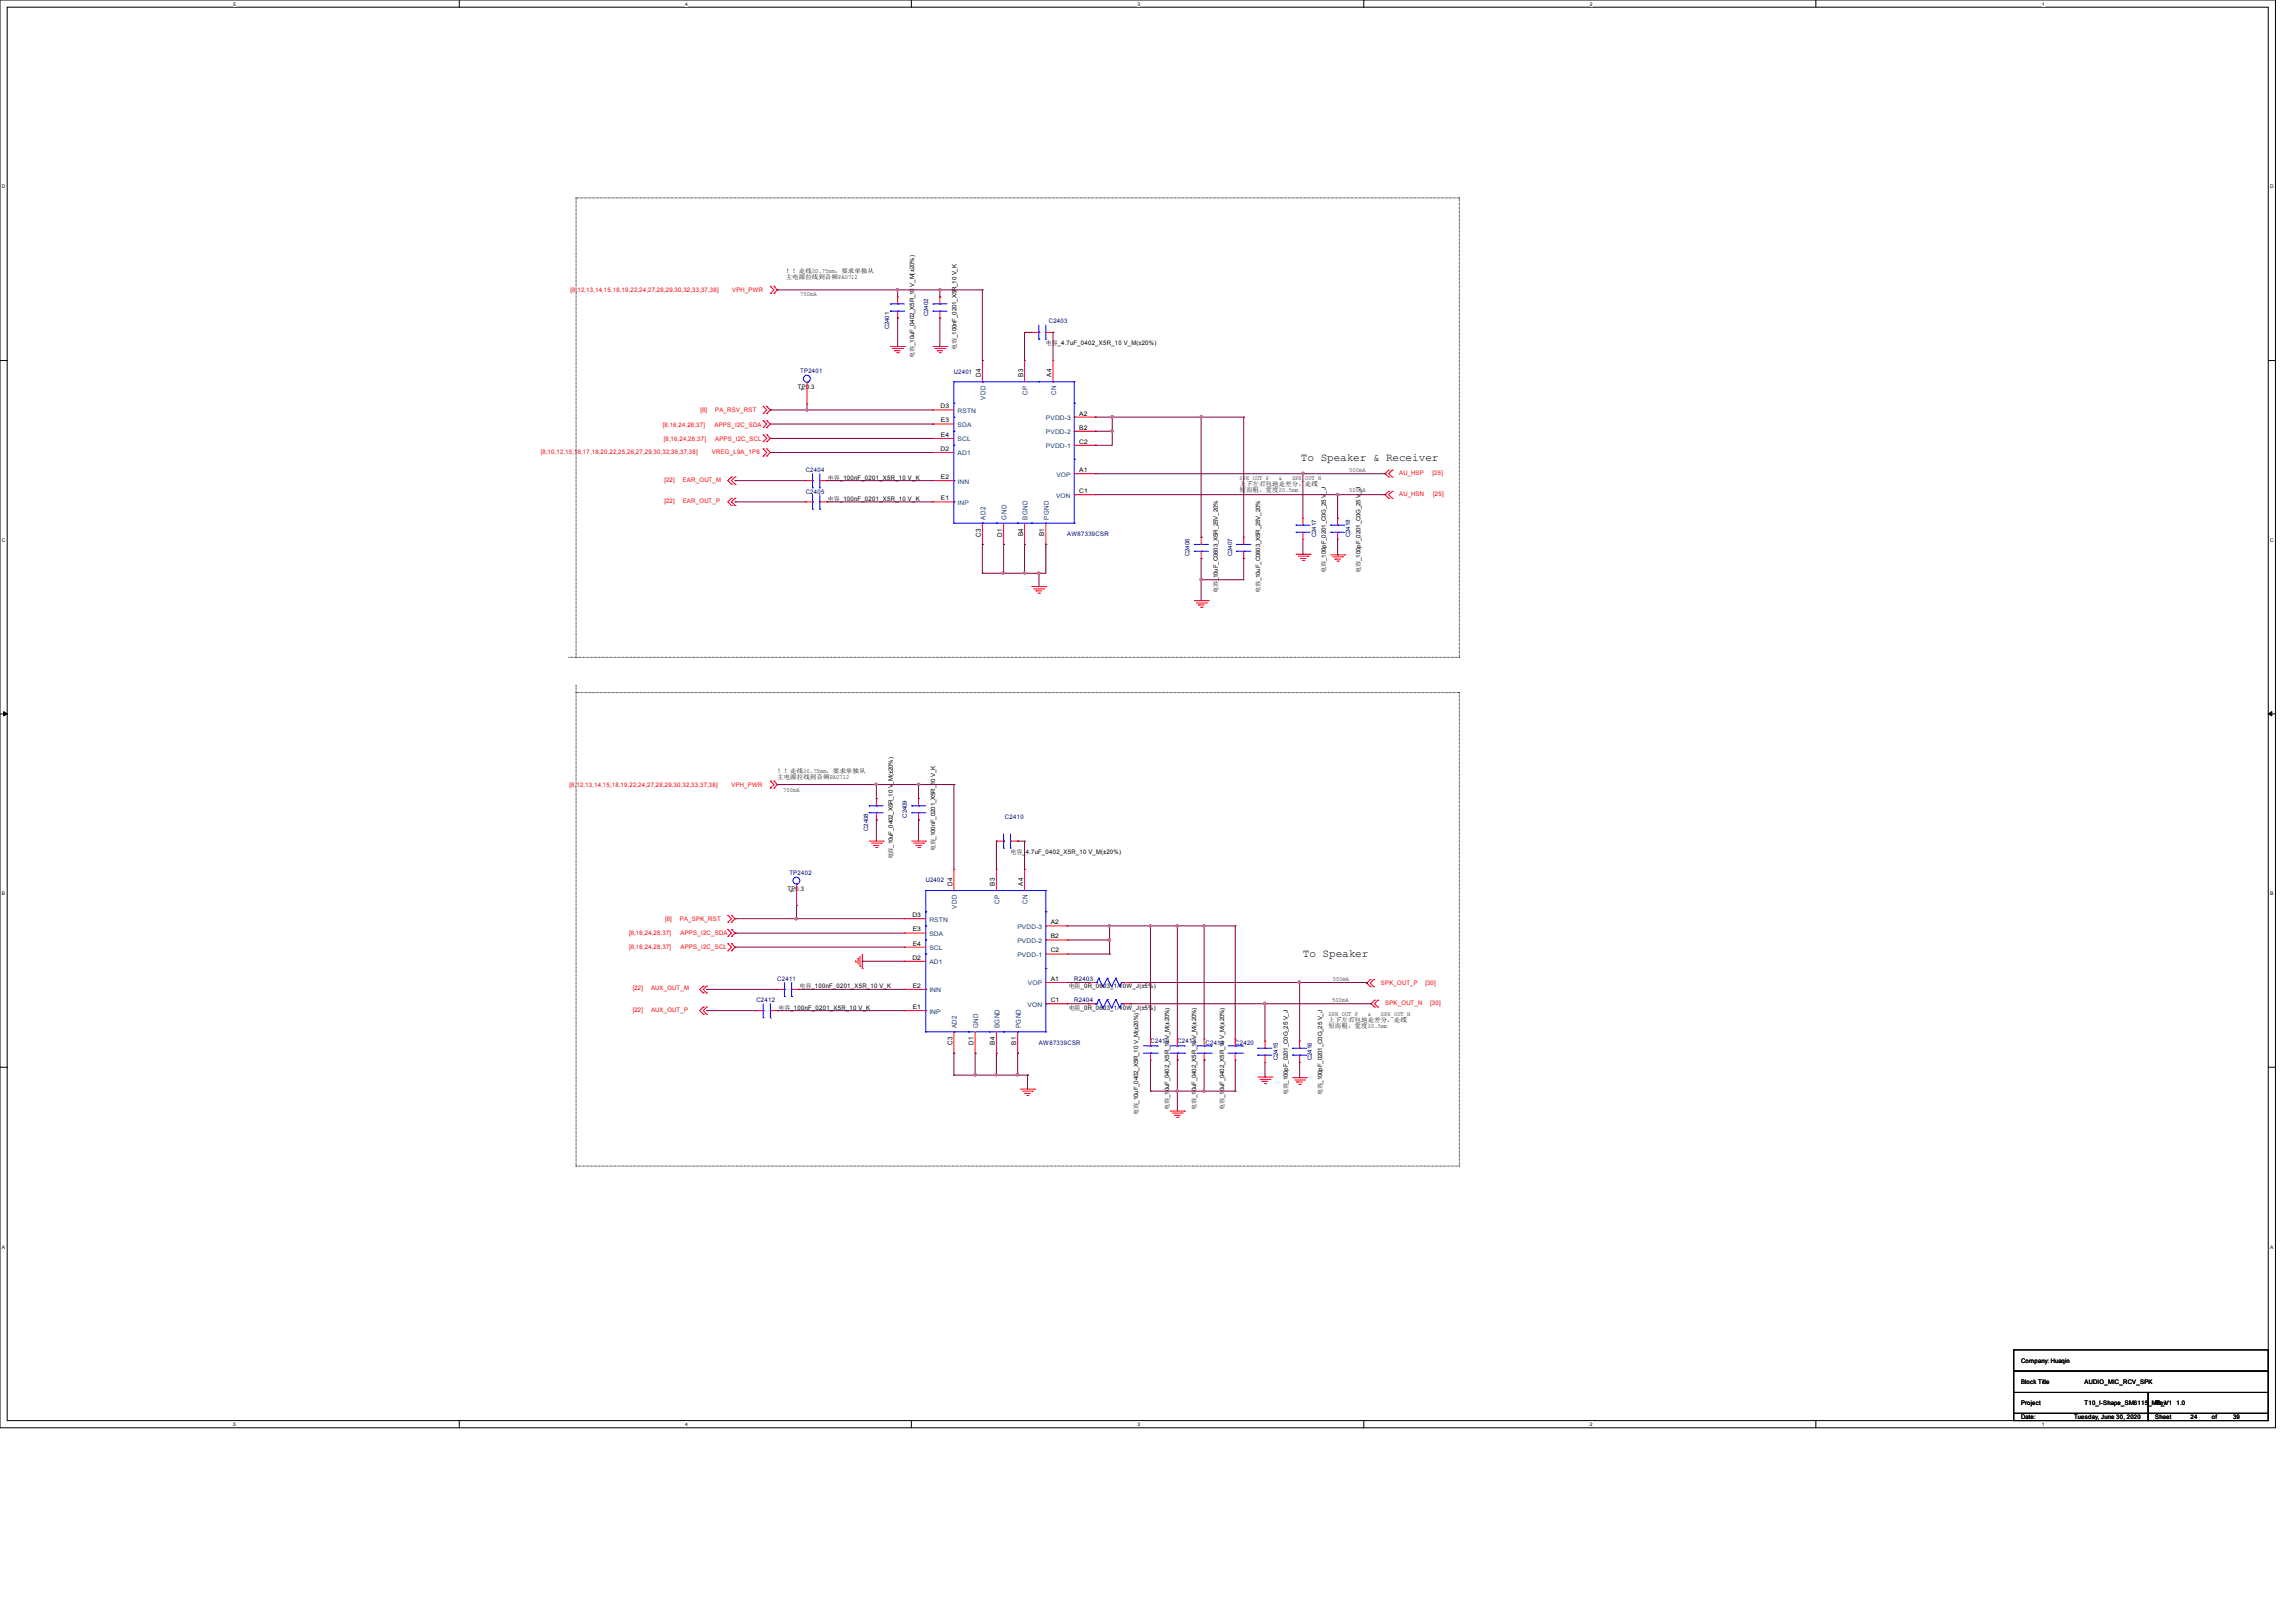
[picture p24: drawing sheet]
<svg xmlns="http://www.w3.org/2000/svg" width="297mm" height="210mm" viewBox="0 0 297 210" stroke-linecap="round" stroke-linejoin="round" font-family="sans-serif">
<defs><g id="words">
<g font-size="1.4">
<text x="168.4" y="59.6">To Speaker &amp; Receiver</text>
<text x="168.6" y="123.8">To Speaker</text>
</g>
<g font-size=".9">
<text x="104.2" y="50.6" transform="rotate(-90 104.2 50.6)">1</text>
<text x="126.9" y="48.8" transform="rotate(-90 126.9 48.8)">D4</text>
<text x="132.4" y="48.8" transform="rotate(-90 132.4 48.8)">B3</text>
<text x="136.1" y="48.8" transform="rotate(-90 136.1 48.8)">A4</text>
<text x="126.9" y="69.4" transform="rotate(-90 126.9 69.4)">C3</text>
<text x="129.7" y="69.4" transform="rotate(-90 129.7 69.4)">D1</text>
<text x="132.4" y="69.4" transform="rotate(-90 132.4 69.4)">B4</text>
<text x="135.1" y="69.4" transform="rotate(-90 135.1 69.4)">B1</text>
<text x="102.9" y="115.5" transform="rotate(-90 102.9 115.5)">1</text>
<text x="123.2" y="114.6" transform="rotate(-90 123.2 114.6)">D4</text>
<text x="128.7" y="114.6" transform="rotate(-90 128.7 114.6)">B3</text>
<text x="132.4" y="114.6" transform="rotate(-90 132.4 114.6)">A4</text>
<text x="123.2" y="135.3" transform="rotate(-90 123.2 135.3)">C3</text>
<text x="126" y="135.3" transform="rotate(-90 126 135.3)">D1</text>
<text x="128.7" y="135.2" transform="rotate(-90 128.7 135.2)">B4</text>
<text x="131.5" y="135.2" transform="rotate(-90 131.5 135.2)">B1</text>
</g>
<g font-size=".9" fill="#004080">
<text x="127.5" y="51.7" transform="rotate(-90 127.5 51.7)">VDD</text>
<text x="133" y="51.1" transform="rotate(-90 133 51.1)">CP</text>
<text x="136.7" y="51.1" transform="rotate(-90 136.7 51.1)">CN</text>
<text x="127.5" y="67.2" transform="rotate(-90 127.5 67.2)">AD2</text>
<text x="130.3" y="67.2" transform="rotate(-90 130.3 67.2)">GND</text>
<text x="133" y="67.2" transform="rotate(-90 133 67.2)">BGND</text>
<text x="135.7" y="67.2" transform="rotate(-90 135.7 67.2)">PGND</text>
<text x="123.8" y="117.6" transform="rotate(-90 123.8 117.6)">VDD</text>
<text x="129.3" y="116.9" transform="rotate(-90 129.3 116.9)">CP</text>
<text x="133" y="117" transform="rotate(-90 133 117)">CN</text>
<text x="123.8" y="133.1" transform="rotate(-90 123.8 133.1)">AD2</text>
<text x="126.6" y="133.1" transform="rotate(-90 126.6 133.1)">GND</text>
<text x="129.3" y="133.1" transform="rotate(-90 129.3 133.1)">BGND</text>
<text x="132.1" y="133.1" transform="rotate(-90 132.1 133.1)">PGND</text>
</g>
<g font-size=".8">
<text x="101.7" y="35.3">！！走线≥0.75mm，要求单独从</text>
<text x="101.7" y="36.1">主电源拉线到音频PAU712</text>
<text x="103.6" y="38.4">750mA</text>
<text x="118.3" y="46.3" transform="rotate(-90 118.3 46.3)">电容_10uF_0402_X5R_10 V_M(±20%)</text>
<text x="123.8" y="45.3" transform="rotate(-90 123.8 45.3)">电容_100nF_0201_X5R_10 V_K</text>
<text x="135.3" y="44.7">电容_4.7uF_0402_X5R_10 V_M(±20%)</text>
<text x="103.3" y="50.3">TP0.3</text>
<text x="121.7" y="52.8">D3</text>
<text x="139.7" y="53.8">A2</text>
<text x="121.7" y="58.3">D2</text>
<text x="121.8" y="54.7">E3</text>
<text x="121.8" y="56.5">E4</text>
<text x="139.7" y="57.4">C2</text>
<text x="139.7" y="55.6">B2</text>
<text x="107.1" y="64.8">电容_100nF_0201_X5R_10 V_K</text>
<text x="107.1" y="62.1">电容_100nF_0201_X5R_10 V_K</text>
<text x="121.8" y="64.7">E1</text>
<text x="121.8" y="62">E2</text>
<text x="139.7" y="63.8">C1</text>
<text x="139.7" y="61.1">A1</text>
<text x="160.4" y="62.9">上下左右包地走差分，走线</text>
<text x="160.4" y="63.7">短而粗，宽度≥0.5mm</text>
<text x="160.4" y="62.1">SPK_OUT_P</text>
<text x="165.5" y="62.1">&amp;</text>
<text x="167.2" y="62.1">SPK_OUT_N</text>
<text x="174.6" y="61">500mA</text>
<text x="174.6" y="63.7">500mA</text>
<text x="157.6" y="76.8" transform="rotate(-90 157.6 76.8)">电容_10uF_C0603_X5R_25V_20%</text>
<text x="163.1" y="76.8" transform="rotate(-90 163.1 76.8)">电容_10uF_C0603_X5R_25V_20%</text>
<text x="171.6" y="74.1" transform="rotate(-90 171.6 74.1)">电容_100pF_0201_C0G_25 V_J</text>
<text x="176.1" y="74.1" transform="rotate(-90 176.1 74.1)">电容_100pF_0201_C0G_25 V_J</text>
<text x="100.6" y="100">！！走线≥0.75mm，要求单独从</text>
<text x="100.6" y="100.8">主电源拉线到音频PAU712</text>
<text x="101.4" y="102.4">750mA</text>
<text x="115.5" y="111.2" transform="rotate(-90 115.5 111.2)">电容_10uF_0402_X5R_10 V_M(±20%)</text>
<text x="121" y="110.2" transform="rotate(-90 121 110.2)">电容_100nF_0201_X5R_10 V_K</text>
<text x="130.8" y="110.5">电容_4.7uF_0402_X5R_10 V_M(±20%)</text>
<text x="101.9" y="115.3">TP0.3</text>
<text x="118.1" y="118.7">D3</text>
<text x="136" y="119.6">A2</text>
<text x="118.1" y="124.2">D2</text>
<text x="118.1" y="120.5">E3</text>
<text x="118.1" y="122.3">E4</text>
<text x="136" y="123.2">C2</text>
<text x="136" y="121.4">B2</text>
<text x="100.8" y="130.6">电容_100nF_0201_X5R_10 V_K</text>
<text x="103.5" y="127.9">电容_100nF_0201_X5R_10 V_K</text>
<text x="118.1" y="130.6">E1</text>
<text x="118.1" y="127.8">E2</text>
<text x="136" y="129.7">C1</text>
<text x="136" y="126.9">A1</text>
<text x="138.3" y="127.9">电阻_0R_0603_1/10W_J(±5%)</text>
<text x="138.3" y="130.6">电阻_0R_0603_1/10W_J(±5%)</text>
<text x="171.9" y="131.4">SPK_OUT_P</text>
<text x="172.4" y="129.6">500mA</text>
<text x="172.5" y="126.9">500mA</text>
<text x="177" y="131.4">&amp;</text>
<text x="178.7" y="131.4">SPK_OUT_N</text>
<text x="171.9" y="132.2">上下左右包地走差分，走线</text>
<text x="171.9" y="133.1">短而粗，宽度≥0.5mm</text>
<text x="151.3" y="143.6" transform="rotate(-90 151.3 143.6)">电容_10uF_0402_X5R_10 V_M(±20%)</text>
<text x="154.8" y="143.6" transform="rotate(-90 154.8 143.6)">电容_10uF_0402_X5R_10 V_M(±20%)</text>
<text x="158.4" y="143.6" transform="rotate(-90 158.4 143.6)">电容_10uF_0402_X5R_10 V_M(±20%)</text>
<text x="166.7" y="141.7" transform="rotate(-90 166.7 141.7)">电容_100pF_0201_C0G_25 V_J</text>
<text x="171.1" y="141.7" transform="rotate(-90 171.1 141.7)">电容_100pF_0201_C0G_25 V_J</text>
<text x="147.3" y="144.3" transform="rotate(-90 147.3 144.3)">电容_10uF_0402_X5R_10 V_M(±20%)</text>
<text x="261.6" y="179.1">Block Title</text>
<text x="261.6" y="176.4">Company: Huaqin</text>
<text x="269.8" y="179.1">AUDIO_MIC_RCV_SPK</text>
<text x="261.6" y="181.8">Project</text>
<text x="261.6" y="183.6">Date:</text>
<text x="268.4" y="183.6">Tuesday, June 30, 2020</text>
<text x="269.8" y="181.8">T10_I-Shape_SM6115_MB_V1</text>
<text x="278.9" y="181.8">Rev</text>
<text x="278.9" y="183.6">Sheet</text>
<text x="281.7" y="181.8">1.0</text>
<text x="283.5" y="183.6">24</text>
<text x="286.2" y="183.6">of</text>
<text x="289" y="183.6">39</text>
</g>
<g font-size=".8" fill="#f00">
<text x="73.8" y="37.8">[8,12,13,14,15,18,19,22,24,27,28,29,30,32,33,37,38]</text>
<text x="94.7" y="37.8">VPH_PWR</text>
<text x="90.6" y="53.3">[8]</text>
<text x="92.5" y="53.3">PA_RSV_RST</text>
<text x="70" y="58.8">[8,10,12,15,16,17,18,20,22,25,26,27,29,30,32,36,37,38]</text>
<text x="85.8" y="55.2">[8,16,24,28,37]</text>
<text x="85.9" y="57">[8,16,24,28,37]</text>
<text x="92.1" y="58.8">VREG_L9A_1P8</text>
<text x="92.5" y="55.2">APPS_I2C_SDA</text>
<text x="92.5" y="57">APPS_I2C_SCL</text>
<text x="86" y="65.1">[22]</text>
<text x="86" y="62.3">[22]</text>
<text x="88.4" y="65.1">EAR_OUT_P</text>
<text x="88.4" y="62.3">EAR_OUT_M</text>
<text x="181.1" y="61.5">AU_HSP</text>
<text x="181.1" y="64.2">AU_HSN</text>
<text x="185.4" y="61.5">[25]</text>
<text x="185.5" y="64.2">[25]</text>
<text x="73.7" y="101.8">[8,12,13,14,15,18,19,22,24,27,28,29,30,32,33,37,38]</text>
<text x="94.7" y="101.8">VPH_PWR</text>
<text x="86.1" y="119.2">[8]</text>
<text x="88" y="119.2">PA_SPK_RST</text>
<text x="81.4" y="122.9">[8,16,24,28,37]</text>
<text x="81.4" y="121">[8,16,24,28,37]</text>
<text x="88.1" y="122.9">APPS_I2C_SCL</text>
<text x="88.1" y="121">APPS_I2C_SDA</text>
<text x="81.9" y="130.9">[22]</text>
<text x="81.9" y="128.1">[22]</text>
<text x="84.2" y="130.9">AUX_OUT_P</text>
<text x="84.2" y="128.1">AUX_OUT_M</text>
<text x="178.7" y="127.4">SPK_OUT_P</text>
<text x="179.3" y="130.1">SPK_OUT_N</text>
<text x="184.5" y="127.4">[30]</text>
<text x="185.1" y="130.1">[30]</text>
</g>
<g font-size=".8" fill="#000080">
<text x="120.1" y="40.9" transform="rotate(-90 120.1 40.9)">C2402</text>
<text x="135.7" y="41.8">C2403</text>
<text x="115.1" y="42.6" transform="rotate(-90 115.1 42.6)">C2401</text>
<text x="103.6" y="48.2">TP2401</text>
<text x="123.5" y="48.3">U2401</text>
<text x="104.3" y="63.9">C2405</text>
<text x="104.3" y="61.1">C2404</text>
<text x="138.1" y="69.3">AW87339CSR</text>
<text x="153.9" y="72" transform="rotate(-90 153.9 72)">C2406</text>
<text x="159.4" y="72" transform="rotate(-90 159.4 72)">C2407</text>
<text x="170.3" y="69.5" transform="rotate(-90 170.3 69.5)">C2417</text>
<text x="174.7" y="69.5" transform="rotate(-90 174.7 69.5)">C2418</text>
<text x="112.4" y="107.5" transform="rotate(-90 112.4 107.5)">C2408</text>
<text x="117.4" y="105.8" transform="rotate(-90 117.4 105.8)">C2409</text>
<text x="130.1" y="105.9">C2410</text>
<text x="102.2" y="113.2">TP2402</text>
<text x="119.8" y="114.2">U2402</text>
<text x="97.9" y="129.7">C2412</text>
<text x="100.6" y="127">C2411</text>
<text x="139" y="127">R2403</text>
<text x="139" y="129.7">R2404</text>
<text x="134.5" y="135.2">AW87339CSR</text>
<text x="148.9" y="135">C2419</text>
<text x="152.4" y="135">C2413</text>
<text x="156" y="135.2">C2414</text>
<text x="159.9" y="135.2">C2420</text>
<text x="165.4" y="137.2" transform="rotate(-90 165.4 137.2)">C2415</text>
<text x="169.8" y="137.2" transform="rotate(-90 169.8 137.2)">C2416</text>
</g>
<g font-size=".8" fill="#004080">
<text x="123.9" y="53.4">RSTN</text>
<text x="123.9" y="55.2">SDA</text>
<text x="123.9" y="57.1">SCL</text>
<text x="123.9" y="58.9">AD1</text>
<text x="135.4" y="58">PVDD-1</text>
<text x="135.4" y="56.2">PVDD-2</text>
<text x="135.4" y="54.4">PVDD-3</text>
<text x="123.9" y="65.3">INP</text>
<text x="123.9" y="62.6">INN</text>
<text x="136.7" y="64.4">VON</text>
<text x="136.7" y="61.7">VOP</text>
<text x="120.3" y="119.3">RSTN</text>
<text x="120.3" y="121.1">SDA</text>
<text x="120.3" y="122.9">SCL</text>
<text x="120.3" y="124.8">AD1</text>
<text x="131.7" y="123.8">PVDD-1</text>
<text x="131.7" y="122">PVDD-2</text>
<text x="131.7" y="120.2">PVDD-3</text>
<text x="120.3" y="131.1">INP</text>
<text x="120.3" y="128.4">INN</text>
<text x="133" y="130.3">VON</text>
<text x="133" y="127.5">VOP</text>
</g>
<g font-size=".6">
<text x="30.2" y=".7">5</text>
<text x="88.7" y=".7">4</text>
<text x="147.2" y=".7">3</text>
<text x="205.7" y=".7">2</text>
<text x="264.2" y=".7">1</text>
<text x=".3" y="24.4">D</text>
<text x="293.8" y="24.4">D</text>
<text x=".3" y="70.1">C</text>
<text x="293.8" y="70.1">C</text>
<text x=".3" y="115.8">B</text>
<text x="293.8" y="115.8">B</text>
<text x=".3" y="161.5">A</text>
<text x="293.8" y="161.5">A</text>
<text x="30.2" y="184.5">5</text>
<text x="88.7" y="184.5">4</text>
<text x="147.2" y="184.5">3</text>
<text x="205.7" y="184.5">2</text>
<text x="264.2" y="184.5">1</text>
</g>
</g></defs>
<path d="M0 0h294.5v184.7h-294.5zM.9 .9h292.6v182.9h-292.6z" fill="none" stroke="#000" stroke-width=".13"/>
<g fill="#fff">
<path d="M30.2 .1h.3v.7h-.3z"/>
<path d="M30.2 183.9h.3v.8h-.3z"/>
</g>
<path d="M59.4 0v.9M59.4 183.8v.9" fill="none" stroke="#000" stroke-width=".13"/>
<g fill="#fff">
<path d="M88.7 .1h.3v.7h-.3z"/>
<path d="M88.7 183.9h.3v.8h-.3z"/>
</g>
<path d="M117.9 0v.9M117.9 183.8v.9" fill="none" stroke="#000" stroke-width=".13"/>
<g fill="#fff">
<path d="M147.2 .1h.3v.7h-.3z"/>
<path d="M147.2 183.9h.3v.8h-.3z"/>
</g>
<path d="M176.5 0v.9M176.5 183.8v.9" fill="none" stroke="#000" stroke-width=".13"/>
<g fill="#fff">
<path d="M205.7 .1h.4v.7h-.4z"/>
<path d="M205.7 183.9h.4v.8h-.4z"/>
</g>
<path d="M235 0v.9M235 183.8v.9" fill="none" stroke="#000" stroke-width=".13"/>
<g fill="#fff">
<path d="M264.2 .1h.4v.7h-.4z"/>
<path d="M264.2 183.9h.4v.8h-.4z"/>
<path d="M.3 23.8h.4v.7h-.4z"/>
<path d="M293.8 23.8h.5v.7h-.5z"/>
<path d="M.3 69.5h.4v.7h-.4z"/>
<path d="M293.8 69.5h.5v.7h-.5z"/>
</g>
<path d="M0 46.7h.9M293.5 46.7h1" fill="none" stroke="#000" stroke-width=".13"/>
<g fill="#fff">
<path d="M.3 115.2h.4v.8h-.4z"/>
<path d="M293.8 115.2h.4v.8h-.4z"/>
</g>
<path d="M0 92.4h.9M293.5 92.4h1" fill="none" stroke="#000" stroke-width=".13"/>
<path d="M.5 92.1l.4 .3-.4 .2zM293.5 92.4l.5-.3v.5z" fill="#000" stroke="#000" stroke-width=".13"/>
<g fill="#fff">
<path d="M.3 161h.3v.7h-.3z"/>
<path d="M293.8 161h.4v.7h-.4z"/>
</g>
<g fill="none" stroke="#000" stroke-width=".13">
<path d="M74.5 25.6h.1M74.5 25.6h114.3M74.5 25.6v59.4M188.8 25.6h.1M188.8 25.6v59.4M73.6 85h.1M73.6 85h115.2M74.5 88.7h.1M74.5 88.7v62.2M74.5 89.6h114.3M188.8 85h.1M188.8 89.6h.1"/>
<path d="M188.8 89.6v61.3M0 138.1h.9M293.5 138.1h1M74.5 150.9h.1M74.5 150.9h114.3M188.8 150.9h.1M260.6 174.7h32.9v2.7h-32.9zM260.6 177.4h32.9v2.8h-32.9zM260.6 180.2h17.4v2.7h-17.4zM260.6 182.9h17.4v.9h-17.4zM278 182.9h15.5v.9h-15.5zM278 180.2h15.5v2.7h-15.5z"/>
</g>
<g fill="none" stroke="#f00" stroke-width=".13">
<path d="M99.7 37h.1M99.7 38h.1M99.7 37l.5 .5-.5 .5M100.2 38h.1M100.2 37h.1M100.2 37l.4 .5-.4 .5M116.2 38.4h.1M116.2 38.4v.9M121.6 38.4h.1M121.6 38.4v.9M98.8 58.1h.1M98.8 59h.1"/>
<path d="M98.8 52.6h.1M98.8 53.5h.1M98.8 54.4h.1M98.8 55.3h.1M98.8 56.3h.1M98.8 57.1h.1M98.8 58.1l.4 .4-.4 .5M98.8 52.6l.4 .4-.4 .5M98.8 54.4l.4 .5-.4 .4M98.8 56.3l.4 .4-.4 .4M99.2 59h.1M99.2 58.1h.1"/>
<path d="M99.2 53.5h.1M99.2 52.6h.1M99.2 55.3h.1M99.2 54.4h.1M99.2 57.1h.1M99.2 56.3h.1M99.2 58.1l.5 .4-.5 .5M99.2 52.6l.5 .4-.5 .5M99.2 54.4l.5 .5-.5 .4M99.2 56.3l.5 .4-.5 .4M104.4 52.2h.1M104.4 49.5v2.7"/>
<path d="M115.2 44.8h1.9M115.5 45.1h1.3M115.8 45.4h.1M115.8 45.4h.7M116 45.6h.2M116.2 41.1h.1M116.2 40.3v.8M116.2 45.6h.1M116.8 45.1h.1M117.1 44.8h.1M120.7 54.9h.1M120.7 56.7h.1"/>
<path d="M120.7 53h.1M120.7 58.5h.1M120.7 44.8h1.9M120.7 54.9h2.7M120.7 56.7h2.7M120.7 53h2.7M120.7 58.5h2.7M121 45.1h1.3M121.3 45.4h.1M121.3 45.4h.7M121.5 45.6h.2M121.6 41.1h.1"/>
<path d="M121.6 40.3v.8M121.7 45.6h.1M122.3 45.1h.1M122.6 44.8h.1M127.1 46.7h.1M127.1 46.7v2.7M132.6 46.7h.1M132.6 46.7v2.7M133.5 43h.1M133.5 43h1M135.3 43h1M136.3 46.7h.1"/>
<path d="M136.3 43h.1M136.3 46.7v2.7M139 57.6h2.7M139 55.8h2.7M139 54h2.7M141.7 57.6h.1M141.7 55.8h.1M141.7 54h.1M94.7 64.5h.1M94.7 65.4h.1M94.7 61.7h.1M94.7 62.7h.1"/>
<path d="M94.7 64.5l-.5 .4 .5 .5M94.7 61.7l-.5 .5 .5 .5M95.1 64.5h.1M95.1 65.4h.1M95.1 61.7h.1M95.1 62.7h.1M95.1 64.5l-.4 .4 .4 .5M95.1 61.7l-.4 .5 .4 .5M104.3 64.9h.1M104.3 62.2h.1M104.3 64.9h.9M104.3 62.2h.9"/>
<path d="M106.1 64.9h.9M106.1 62.2h.9M107 64.9h.1M107 62.2h.1M120.7 64.9h.1M120.7 62.2h.1M120.7 64.9h2.7M120.7 62.2h2.7M127.1 70.4h.1M127.1 67.7v2.7M129.9 70.4h.1M129.9 67.7v2.7"/>
<path d="M132.6 70.4h.1M132.6 67.7v2.7M133.5 75.9h1.8M133.8 76.2h1.3M134.1 76.5h.1M134.1 76.5h.7M134.3 76.8h.2M134.5 76.8h.1M135.1 76.2h.1M135.3 75.9h.1M135.3 70.4h.1M135.3 67.7v2.7"/>
<path d="M139 64h2.7M139 61.3h2.7M141.7 64h.1M141.7 61.3h.1M154.6 77.7h1.8M154.8 78h1.3M155.1 78.3h.1M155.1 78.3h.7M155.4 78.6h.2M155.4 69.5h.1M155.4 72.3h.1M155.4 69.5v.9"/>
<path d="M155.4 71.3v1M155.6 78.6h.1M156.1 78h.1M156.4 77.7h.1M161 69.5h.1M161 72.3h.1M161 69.5v.9M161 71.3v1M167.7 71.7h1.8M168 72h1.3M168.3 72.3h.1M168.3 72.3h.7"/>
<path d="M168.5 72.5h.2M168.6 67.1h.1M168.6 69.8h.1M168.6 67.1v.8M168.6 68.9v.9M168.7 72.5h.1M169.3 72h.1M169.5 71.7h.1M172.2 71.8h1.8M172.5 72.1h1.2M172.8 72.3h.1M172.8 72.3h.7"/>
<path d="M173 72.6h.2M173.1 67.1h.1M173.1 69.8h.1M173.1 67.1v.8M173.1 68.9v.9M173.2 72.6h.1M173.7 72.1h.1M174 71.8h.1M179.7 60.8h.1M179.7 61.7h.1M179.7 63.6h.1M179.7 64.5h.1"/>
<path d="M179.7 60.8l-.5 .5 .5 .4M179.7 63.6l-.5 .4 .5 .5M180.2 61.7h.1M180.2 60.8h.1M180.2 64.5h.1M180.2 63.6h.1M180.2 60.8l-.5 .5 .5 .4M180.2 63.6l-.5 .4 .5 .5M94.2 118.4h.1M94.2 119.3h.1M94.2 118.4l.5 .5-.5 .4M94.7 119.3h.1"/>
<path d="M94.7 118.4h.1M94.7 118.4l.4 .5-.4 .4M99.7 101h.1M99.7 102h.1M99.7 101l.5 .5-.5 .5M100.2 102h.1M100.2 101h.1M100.2 101l.4 .5-.4 .5M103.1 117.1h.1M103.1 114.4v2.7M112.5 108.8h1.8M112.8 109.1h1.2"/>
<path d="M113 109.4h.1M113 109.4h.7M113.3 109.6h.2M113.4 103.3h.1M113.4 106.1h.1M113.4 103.3v1M113.4 105.2v.9M113.5 109.6h.1M114 109.1h.1M114.3 108.8h.1M117.1 118.9h.1M117.1 118.9h2.7"/>
<path d="M118 108.8h1.8M118.2 109.1h1.3M118.5 109.4h.1M118.5 109.4h.8M118.8 109.6h.2M118.9 103.3h.1M118.9 106.1h.1M118.9 103.3v1M118.9 105.2v.9M119 109.6h.1M119.5 109.1h.1M119.8 108.8h.1"/>
<path d="M123.4 112.5h.1M123.4 112.5v2.7M128.9 108.8h.1M128.9 112.5h.1M128.9 108.8h1M128.9 112.5v2.7M130.8 108.8h.9M131.7 108.8h.1M132.6 112.5h.1M132.6 112.5v2.7M135.3 119.8h2.8M138.1 119.8h.1"/>
<path d="M91 130.3h.1M91 131.2h.1M91 127.6h.1M91 128.5h.1M91 130.3l-.4 .5 .4 .4M91 127.6l-.4 .4 .4 .5M91.4 130.3h.1M91.4 131.2h.1M91.4 127.6h.1M91.4 128.5h.1M91.4 130.3l-.4 .5 .4 .4M91.4 127.6l-.4 .4 .4 .5"/>
<path d="M94.2 122.1h.1M94.2 123h.1M94.2 120.3h.1M94.2 121.2h.1M94.2 122.1l.5 .5-.5 .4M94.2 120.3l.5 .4-.5 .5M94.7 123h.1M94.7 122.1h.1M94.7 121.2h.1M94.7 120.3h.1M94.7 122.1l.4 .5-.4 .4M94.7 120.3l.4 .4-.4 .5"/>
<path d="M97.9 130.8h.1M97.9 130.8h.9M99.7 130.8h.9M100.6 128h.1M100.6 130.8h.1M100.6 128h.9M102.4 128h.9M103.3 128h.1M110.7 124.5h.1M110.7 124.3v.2M111 124h.1M111 124v.8"/>
<path d="M111.3 125h.1M111.3 123.7v1.3M111.6 125.3h.1M111.6 123.4v1.9M117.1 130.8h.1M117.1 128h.1M117.1 120.7h.1M117.1 122.6h.1M117.1 124.4h.1M117.1 128h2.7M117.1 130.8h2.7M117.1 120.7h2.7"/>
<path d="M117.1 122.6h2.7M117.1 124.4h2.7M123.4 136.3h.1M123.4 133.5v2.8M126.2 136.3h.1M126.2 133.5v2.8M128.9 136.3h.1M128.9 133.5v2.8M131.7 136.3h.1M131.7 133.5v2.8M135.3 123.4h2.8M135.3 129.9h2.8"/>
<path d="M135.3 121.6h2.8M135.3 127.1h2.8M138.1 123.4h.1M138.1 129.9h.1M138.1 121.6h.1M138.1 127.1h.1M140.8 127.1h.1M140.8 129.9h.1M140.8 129.9h.9M140.8 127.1h.9M145.4 129.9h.9M145.4 127.1h.9"/>
<path d="M146.3 127.1h.1M146.3 129.9h.1M148.9 134.5h.1M148.9 137.2h.1M148.9 134.5v.8M148.9 136.3v.9M152.4 134.5h.1M152.4 137.2h.1M152.4 134.5v.8M152.4 136.3v.9M155.8 134.5h.1M155.8 137.2h.1"/>
<path d="M155.8 134.5v.8M155.8 136.3v.9M159.9 134.5h.1M159.9 137.2h.1M159.9 134.5v.8M159.9 136.3v.9M162.8 139.4h1.8M163.1 139.7h1.2M163.3 139.9h.1M163.3 139.9h.7M163.7 134.7h.1M163.7 137.5h.1"/>
<path d="M163.7 134.7v.9M163.7 136.5v1M164.3 139.7h.1M164.6 139.4h.1M167.3 139.4h1.8M167.6 139.7h1.2M167.8 140h.1M167.8 140h.7M168.2 134.7h.1M168.2 137.5h.1M168.2 134.7v.9M168.2 136.5v1"/>
<path d="M168.8 139.7h.1M169.1 139.4h.1M177.3 126.7h.1M177.3 127.7h.1M177.3 126.7l-.4 .5 .4 .5M177.8 127.7h.1M177.8 126.7h.1M177.8 126.7l-.5 .5 .5 .5M177.9 129.4h.1M177.9 130.3h.1M177.9 129.4l-.5 .5 .5 .4M178.3 130.3h.1"/>
<path d="M178.3 129.4h.1M178.3 129.4l-.4 .5 .4 .4M132 140.9h1.9M132.3 141.2h1.3M132.6 141.5h.1M132.6 141.5h.7M132.9 141.7h.2M133.1 141.7h.1M133.6 141.2h.1M133.9 140.9h.1M151.4 143.8h1.9M151.7 144h1.3"/>
<path d="M152 144.3h.1M152 144.3h.7M152.3 144.6h.1M152.4 144.6h.1M153 144h.1M153.3 143.8h.1M163.6 140.2h.2M163.8 140.2h.1M168.1 140.3h.2M168.3 140.3h.1"/>
</g>
<g fill="none" stroke="#00f" stroke-width=".13">
<path d="M115.2 39.3h.1M115.2 39.3h1.9M116.2 39.3h.1M120.7 39.3h.1M120.7 39.3h1.9M121.6 39.3h.1M104.4 49.5h.1M115.2 40.3h.1M115.2 40.3h1.9M116.2 40.3h.1M120.7 40.3h.1M120.7 40.3h1.9"/>
<path d="M121.6 40.3h.1M123.4 54h.1M123.4 55.8h.1M123.4 52.2h.1M123.4 57.6h.1M123.4 49.4h.1M123.4 49.4h15.6M123.4 49.4v18.3M127.1 49.4h.1M134.5 49.4h.1M134.5 43h.1M134.5 43.9h.1"/>
<path d="M134.5 42.1v1.8M135.3 43.9h.1M135.3 43h.1M135.3 42.1v1.8M136.3 49.4h.1M139 55.8h.1M139 54h.1M139 52.2h.1M139 59.4h.1M139 49.4h.1M139 49.4v18.3M105.2 64.9h.1"/>
<path d="M105.2 65.9h.1M105.2 62.2h.1M105.2 63.1h.1M105.2 61.3v1.8M105.2 64v1.9M106.1 65.9h.1M106.1 64.9h.1M106.1 63.1h.1M106.1 62.2h.1M106.1 61.3v1.8M106.1 64v1.9M123.4 62.2h.1"/>
<path d="M123.4 64.9h.1M123.4 67.7h.1M123.4 67.7h15.6M127.1 67.7h.1M128.9 67.7h.1M131.7 67.7h.1M133.5 67.7h.1M135.3 67.7h.1M139 64h.1M139 67.7h.1M154.6 70.4h.1M154.6 71.3h.1"/>
<path d="M154.6 70.4h1.8M154.6 71.3h1.8M155.4 70.4h.1M155.4 71.3h.1M160 70.4h.1M160 71.3h.1M160 70.4h1.9M160 71.3h1.9M161 70.4h.1M161 71.3h.1M167.7 67.9h.1M167.7 68.9h.1"/>
<path d="M167.7 67.9h1.8M167.7 68.9h1.8M168.6 67.9h.1M168.6 68.9h.1M172.2 67.9h.1M172.2 68.9h.1M172.2 67.9h1.8M172.2 68.9h1.8M173.1 67.9h.1M173.1 68.9h.1M103.1 114.4h.1M112.5 104.3h.1"/>
<path d="M112.5 105.2h.1M112.5 104.3h1.8M112.5 105.2h1.8M113.4 104.3h.1M113.4 105.2h.1M118 104.3h.1M118 105.2h.1M118 104.3h1.8M118 105.2h1.8M118.9 104.3h.1M118.9 105.2h.1M119.8 119.8h.1"/>
<path d="M119.8 118h.1M119.8 115.2h.1M119.8 115.2h15.5M119.8 115.2v18.3M123.4 115.2h.1M129.9 108.8h.1M129.9 109.7h.1M129.9 107.9v1.8M130.8 109.7h.1M130.8 108.8h.1M130.8 115.2h.1M130.8 107.9v1.8"/>
<path d="M132.6 115.2h.1M135.3 119.8h.1M135.3 118h.1M135.3 115.2h.1M135.3 115.2v18.3M98.8 130.8h.1M98.8 131.7h.1M98.8 129.9v1.8M99.7 131.7h.1M99.7 130.8h.1M99.7 129.9v1.8M101.5 128h.1"/>
<path d="M101.5 128.9h.1M101.5 127.1v1.8M102.4 128.9h.1M102.4 128h.1M102.4 127.1v1.8M119.8 128h.1M119.8 130.8h.1M119.8 121.6h.1M119.8 123.4h.1M119.8 133.5h.1M119.8 133.5h15.5M123.4 133.5h.1"/>
<path d="M125.3 133.5h.1M128 133.5h.1M129.9 133.5h.1M131.7 133.5h.1M135.3 121.6h.1M135.3 129.9h.1M135.3 125.3h.1M135.3 133.5h.1M141.7 127.1h.1M141.7 129.9h.1M141.7 127.1h.2M141.7 129.9h.2"/>
<path d="M141.9 127.1h.1M141.9 129.9h.1M142.2 126.6h.1M142.2 129.3h.1M142.2 126.6l.5 1.1M142.2 126.6l-.3 .5M142.2 129.3l.5 1.1M142.2 129.3l-.3 .6M142.7 127.7h.1M142.7 130.4h.1M143.3 126.6h.1M143.3 129.3h.1"/>
<path d="M143.3 126.6l.5 1.1M143.3 126.6l-.6 1.1M143.3 129.3l.5 1.1M143.3 129.3l-.6 1.1M143.8 127.7h.1M143.8 130.4h.1M144.4 126.6h.1M144.4 129.3h.1M144.4 126.6l.5 1.1M144.4 126.6l-.6 1.1M144.4 129.3l.5 1.1M144.4 129.3l-.6 1.1"/>
<path d="M144.9 127.7h.1M144.9 130.4h.1M145.1 127.1h.1M145.1 129.9h.1M145.1 127.1h.3M145.1 127.1l-.2 .6M145.1 129.9h.3M145.1 129.9l-.2 .5M145.4 127.1h.1M145.4 129.9h.1M148 135.3h1.8M148 136.3h1.8"/>
<path d="M148.9 135.3h.1M148.9 136.3h.1M149.8 135.3h.1M149.8 136.3h.1M151.4 135.3h1.9M151.4 136.3h1.9M152.4 135.3h.1M152.4 136.3h.1M153.3 135.3h.1M153.3 136.3h.1M154.9 135.3h1.9M154.9 136.3h1.9"/>
<path d="M155.8 135.3h.1M155.8 136.3h.1M156.8 135.3h.1M156.8 136.3h.1M158.9 135.3h1.9M158.9 136.3h1.9M159.9 135.3h.1M159.9 136.3h.1M160.8 135.3h.1M160.8 136.3h.1M162.8 135.6h.1M162.8 136.5h.1"/>
<path d="M162.8 135.6h1.8M162.8 136.5h1.8M163.7 135.6h.1M163.7 136.5h.1M167.3 135.6h.1M167.3 136.5h.1M167.3 135.6h1.8M167.3 136.5h1.8M168.2 135.6h.1M168.2 136.5h.1"/>
<circle cx="104.4" cy="49" r=".44"/>
<circle cx="103.1" cy="113.9" r=".44"/>
</g>
<g fill="none" stroke="#800040" stroke-width=".13">
<path d="M100.6 37.5h.1M100.6 37.5h26.5M116.2 37.5h.1M116.2 37.4h.1M116.2 37.4v1M121.6 37.5h.1M121.6 38.4h.1M121.6 37.4v1M127.1 37.5h.1M127.1 37.5v9.2M99.7 58.5h.1M99.7 53h.1"/>
<path d="M99.7 56.7h.1M99.7 58.5h21M99.7 53h21M99.7 54.9h21M99.7 56.7h21M104.4 53h.1M104.4 52.2v.8M116.2 41.1h.1M116.2 41.1v3.7M120.7 54.9h.1M121.6 41.1h.1M121.6 41.1v3.7"/>
<path d="M127.1 46.7h.1M132.6 43h.1M132.6 43v3.7M132.6 43h.9M136.3 43h.1M136.3 43v3.7M141.7 57.6h.1M141.7 54h.1M141.7 55.8h.1M141.7 54h19.3M141.7 55.8h2.2M143.9 55.8h.1"/>
<path d="M143.9 54h.1M143.9 54v3.6h-2.2M155.4 54h.1M155.4 54v15.5M161 54h.1M161 54v15.5M95.1 62.2h.1M95.1 64.9h.1M95.1 62.2h9.2M95.1 64.9h9.2M107 64.9h.1M107 62.2h.1"/>
<path d="M107 62.2h13.7M107 64.9h13.7M127.1 70.4h.1M127.1 74.2h.1M127.1 70.4v3.8M129.9 74.2h.1M129.9 70.4h.1M129.9 70.4v3.8M132.6 70.4h.1M132.6 70.4v3.8M134.5 74.2h.1M134.5 74.2v1.7"/>
<path d="M135.3 70.4h.1M135.3 70.4v3.8h-8.2M141.7 61.3h37.5M141.7 64h37.5M155.4 72.3h.1M155.4 75h.1M155.4 69.5h.1M155.4 72.3v5.4M161 72.3h.1M161 72.3v2.7h-5.6M168.6 61.3h.1M168.6 71.7h.1"/>
<path d="M168.6 61.3v5.8M168.6 69.8v1.9M173.1 64h.1M173.1 71.8h.1M173.1 64v3.1M173.1 69.8v2M179.2 61.3h.1M179.2 64h.1M95.1 118.9h.1M95.1 118.9h22M100.6 101.5h.1M100.6 101.5h22.8"/>
<path d="M103.1 118.9h.1M103.1 117.1v1.8M113.4 103.3h.1M113.4 106.1h.1M113.4 101.5v1.8M113.4 106.1v2.7M118.9 106.1h.1M118.9 101.5h.1M118.9 101.5v1.8M118.9 106.1v2.7M123.4 101.5h.1M123.4 101.5v11"/>
<path d="M128.9 108.8h.1M128.9 108.8v3.7M131.7 108.8h.1M131.7 108.8h.9M132.6 108.8h.1M132.6 108.8v3.7M138.1 119.8h21.8M143.6 119.8h.1M143.6 119.8v3.6M148.9 119.8h.1M148.9 119.8v14.7M152.4 119.8h.1"/>
<path d="M152.4 119.8v14.7M155.8 119.8h.1M155.8 119.8v14.7M159.9 119.8h.1M159.9 119.8v14.7M91.4 128h.1M91.4 130.8h.1M91.4 128h9.2M91.4 130.8h6.5M95.1 120.7h.1M95.1 122.6h.1M95.1 120.7h22"/>
<path d="M95.1 122.6h22M100.6 130.8h.1M100.6 130.8h16.5M103.3 128h.1M103.3 128h13.8M111.6 124.4h.1M111.6 124.4h5.5M123.4 136.3h.1M123.4 139.1h.1M123.4 139.1h9.6M123.4 136.3v2.8M126.2 136.3h.1"/>
<path d="M126.2 139.1h.1M126.2 136.3v2.8M128.9 136.3h.1M128.9 139.1h.1M128.9 136.3v2.8M131.7 136.3h.1M131.7 136.3v2.8M133 139.1h.1M133 139.1v1.8M138.1 127.1h2.7M138.1 129.9h2.7M138.1 121.6h5.5"/>
<path d="M138.1 123.4h5.5M140.8 127.1h.1M140.8 129.9h.1M143.6 121.6h.1M143.6 123.4h.1M146.3 127.1h.1M146.3 129.9h.1M146.3 127.1h30.6M146.3 129.9h31.1M148.9 137.2v4M152.4 137.2h.1M152.4 137.2v6.6"/>
<path d="M155.8 137.2h.1M155.8 137.2v4M159.9 137.2v4M163.7 129.9h.1M163.7 139.4h.1M163.7 129.9v4.8M163.7 137.5v1.9M168.2 127.1h.1M168.2 139.4h.1M168.2 127.1v7.6M168.2 137.5v1.9M176.9 127.2h.1"/>
<path d="M176.9 127.1h.1M176.9 127.1v.1M177.4 129.9h.1M148.9 141.2h.1M148.9 141.2h11M152.4 141.2h.1M155.8 141.2h.1M159.9 141.2h.1"/>
</g>
<g fill="#f0f" stroke="#f0f" stroke-width=".13">
<path d="M129.7 74h.3v.3h-.3z" fill-rule="evenodd"/>
<path d="M116 37.4h.2v.2h-.2z" fill-rule="evenodd"/>
<path d="M134.3 74h.2v.3h-.2z" fill-rule="evenodd"/>
<path d="M132.5 74h.2v.3h-.2z" fill-rule="evenodd"/>
<path d="M143.8 55.7h.3v.2h-.3z" fill-rule="evenodd"/>
<path d="M113.2 101.4h.3v.2h-.3z" fill-rule="evenodd"/>
<path d="M121.5 37.4h.2v.2h-.2z" fill-rule="evenodd"/>
<path d="M118.8 101.4h.2v.2h-.2z" fill-rule="evenodd"/>
<path d="M143.4 119.7h.3v.2h-.3z" fill-rule="evenodd"/>
<path d="M129.7 74h.3v.3h-.3z" fill-rule="evenodd"/>
<path d="M116 37.4h.2v.2h-.2z" fill-rule="evenodd"/>
<path d="M134.3 74h.2v.3h-.2z" fill-rule="evenodd"/>
<path d="M132.5 74h.2v.3h-.2z" fill-rule="evenodd"/>
<path d="M143.8 55.7h.3v.2h-.3z" fill-rule="evenodd"/>
<path d="M113.2 101.4h.3v.2h-.3z" fill-rule="evenodd"/>
<path d="M121.5 37.4h.2v.2h-.2z" fill-rule="evenodd"/>
<path d="M118.8 101.4h.2v.2h-.2z" fill-rule="evenodd"/>
<path d="M143.4 119.7h.3v.2h-.3z" fill-rule="evenodd"/>
<circle cx="104.4" cy="53" r=".16"/>
<circle cx="168.6" cy="61.3" r=".17"/>
<circle cx="173.1" cy="64" r=".17"/>
<circle cx="155.4" cy="75" r=".17"/>
<circle cx="155.4" cy="53.9" r=".17"/>
<circle cx="143.9" cy="53.9" r=".17"/>
<circle cx="103" cy="118.9" r=".17"/>
<circle cx="152.3" cy="141.2" r=".16"/>
<circle cx="155.8" cy="141.2" r=".16"/>
<circle cx="168.1" cy="127.1" r=".17"/>
<circle cx="163.7" cy="129.8" r=".17"/>
<circle cx="131.7" cy="139.1" r=".17"/>
<circle cx="128.9" cy="139.1" r=".16"/>
<circle cx="126.2" cy="139.1" r=".17"/>
<circle cx="143.6" cy="121.6" r=".17"/>
<circle cx="148.9" cy="119.8" r=".15"/>
<circle cx="152.3" cy="119.8" r=".15"/>
<circle cx="155.8" cy="119.8" r=".15"/>
</g>
<use href="#words"/>
</svg>
